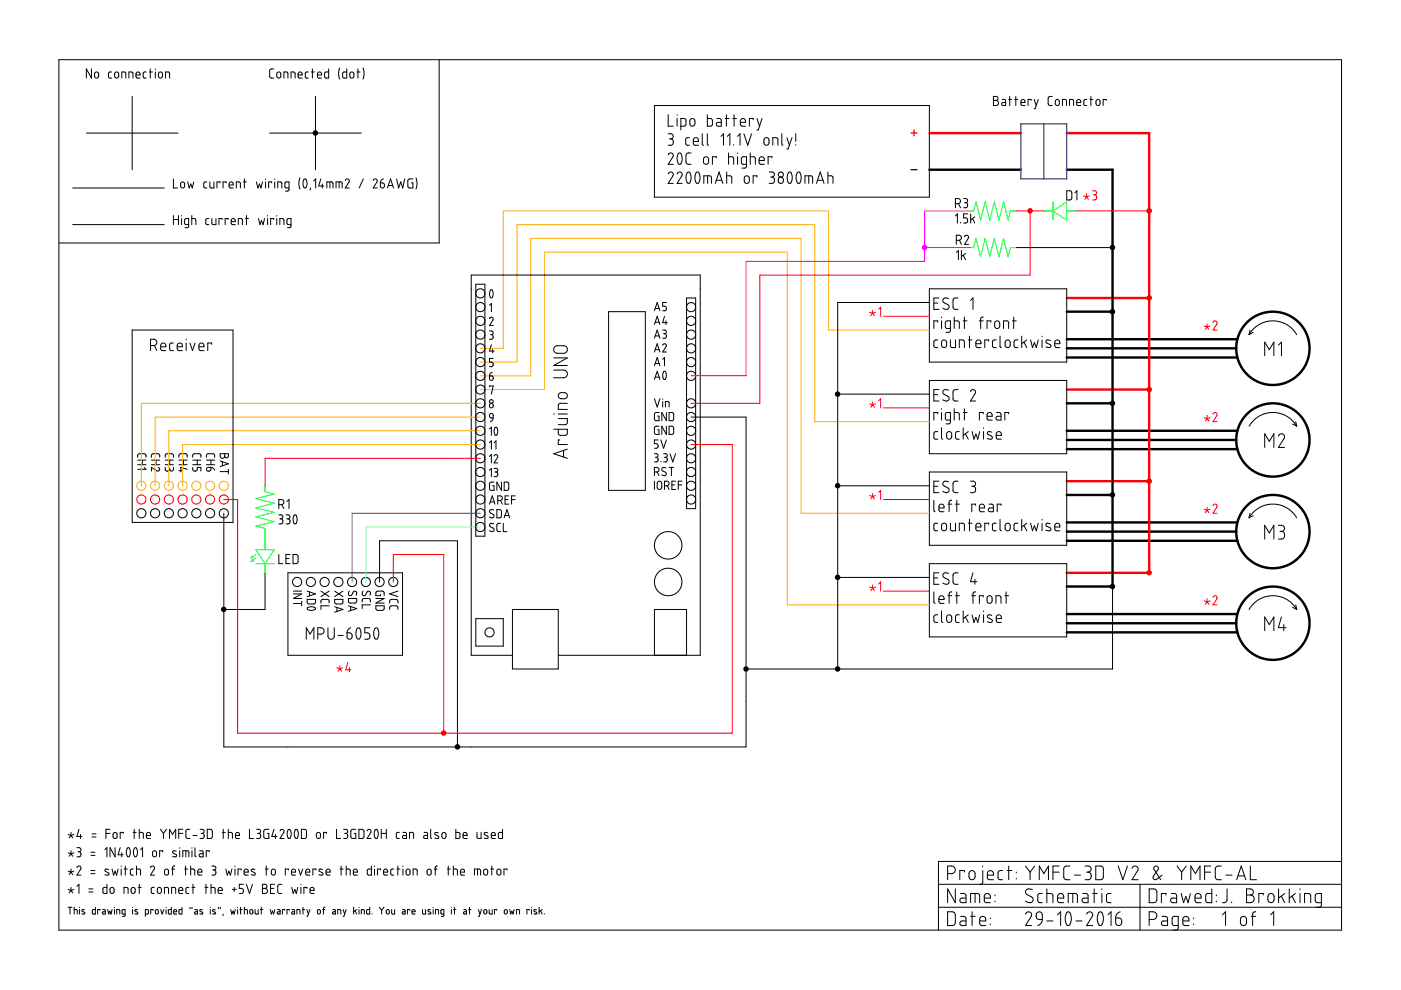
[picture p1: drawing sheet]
<svg xmlns="http://www.w3.org/2000/svg" width="297mm" height="210mm" viewBox="0 0 297 210" stroke-linecap="round" stroke-linejoin="round" font-family="sans-serif">
<circle cx="66.9" cy="28.2" r=".58" fill="#000"/>
<circle cx="94.1" cy="155.4" r=".58" fill="#f00"/>
<g fill="#000">
<circle cx="177.6" cy="83.6" r=".58"/>
<circle cx="177.6" cy="103" r=".58"/>
<circle cx="177.6" cy="122.4" r=".58"/>
<circle cx="97" cy="158.3" r=".58"/>
<circle cx="158.2" cy="141.8" r=".58"/>
<circle cx="177.6" cy="141.8" r=".58"/>
</g>
<circle cx="196" cy="52.5" r=".58" fill="#f0f"/>
<circle cx="218.4" cy="44.7" r=".58" fill="#f00"/>
<g fill="#000">
<circle cx="235.9" cy="52.5" r=".58"/>
<circle cx="47.4" cy="129.2" r=".58"/>
</g>
<circle cx="243.6" cy="44.7" r=".58" fill="#f00"/>
<g fill="#000">
<circle cx="235.9" cy="66.1" r=".58"/>
<circle cx="235.9" cy="85.5" r=".58"/>
<circle cx="235.9" cy="104.9" r=".58"/>
<circle cx="235.9" cy="124.4" r=".58"/>
</g>
<g fill="#f00">
<circle cx="243.6" cy="82.6" r=".58"/>
<circle cx="243.6" cy="63.2" r=".58"/>
<circle cx="243.6" cy="102" r=".58"/>
<circle cx="243.6" cy="121.4" r=".58"/>
</g>
<g fill="none" stroke="#000" stroke-width=".51">
<path d="M197 36h19.5M226.2 36h9.7v88.4h-9.7M226.2 66.1h9.7M226.2 71.9h36.1M226.2 73.9h35.9M226.2 75.8h36.1M226.2 85.5h9.7M226.2 91.3h36.1M226.2 93.3h35.9M226.2 95.2h36.1M226.2 104.9h9.7M226.2 110.8h36.1"/>
<path d="M226.2 112.7h35.9M226.2 114.7h36.1M226.2 130.2h36.1M226.2 132.1h35.9M226.2 134.1h36.1"/>
<circle cx="269.9" cy="73.9" r="7.8"/>
<circle cx="269.9" cy="93.3" r="7.8"/>
<circle cx="269.9" cy="112.7" r="7.8"/>
<circle cx="269.9" cy="132.1" r="7.8"/>
</g>
<path d="M197 28.2h19.5M226.2 28.2h17.4v93.3h-17.4M226.2 63.2h17.4M226.2 82.6h17.4M226.2 102h17.4" fill="none" stroke="#f00" stroke-width=".51"/>
<path d="M193.1 28.2h1.3M193.8 27.5v1.3" fill="none" stroke="#f00" stroke-width=".25"/>
<path d="M193.1 36h1.3" fill="none" stroke="#000" stroke-width=".25"/>
<g fill="none" stroke="#000" stroke-width=".21">
<path d="M12.5 12.7h271.9v184.5h-271.9zM19.4 14.6v2l-1.1-2v2M20.2 15.3h.4l.3 .3v.6l-.2 .3-.3 .1-.3-.3-.1-.7zM23.7 15.3h-.5l-.2 .2v.9l.2 .2h.5M24.4 15.4l.4-.1 .3 .2 .1 .7-.2 .3h-.5l-.2-.2zM25.8 16.6v-1.3h.8l.1 1.3M27.3 16.6v-1.3l.8 .1 .1 1.2M28.8 15.9h.9l-.2-.6h-.3l-.3 .1-.1 .8 .3 .4h.6M31 15.3h-.4l-.2 .2v1l.6 .1M31.6 15.3h.7M31.9 14.6v2M32.9 14.6v.1"/>
<path d="M32.9 15.3v1.3M33.7 15.4l.4-.1 .3 .3v.7l-.2 .2-.5-.1zM35.1 16.6v-1.3l.8 .1 .1 1.2M58 14.6h-.5l-.3 .4 .1 1.4 .7 .2M58.8 15.4l.4-.1 .3 .3v.6l-.3 .4-.3-.1-.2-.2zM60.2 16.6v-1.3h.8v1.3M61.7 16.6v-1.3l.8 .1 .1 1.2M63.2 15.9h.9l-.2-.6h-.3l-.3 .1-.1 .9 .3 .3h.6M65.4 15.3h-.4l-.3 .2 .1 1 .6 .1M66 15.3h.7M66.2 14.6v2M67.3 15.9h.9l-.2-.6h-.4l-.2 .2-.1 .8 .2 .3h.7"/>
<path d="M69.7 14.6v2l-.8-.1-.1-.3 .1-.8 .2-.1h.6M72 14.4l-.2 .9 .2 1.5M73.5 14.6v2l-.7-.1-.2-.3 .1-.8 .2-.1h.6M74.3 15.4l.4-.1 .3 .2v.7l-.2 .3-.3 .1-.2-.2zM75.7 15.3h.6M75.9 14.6v2M77 14.4l.2 1.1-.2 1.3M93.1 12.7v38.8h-80.6M15.4 39.9h19.4M18.3 28.2h19.4M28 20.4v15.6M36.8 37.9v2h.8"/>
<path d="M38.4 38.8l.3-.2 .4 .2v.7l-.2 .3h-.4l-.2-.2zM39.8 38.6l.3 1.3 .3-.9 .4 .9 .3-1.3M43.8 38.6h-.4l-.2 .2v.9l.6 .2M44.5 38.6v1l.2 .3h.7v-1.3M46.7 38.8v-.2h-.7v1.3M47.9 38.8v-.2h-.6v1.3M48.6 39.2h.8l-.1-.5-.3-.1-.3 .1-.1 .8 .2 .4h.6M50.1 39.9v-1.3h.6l.2 .1 .1 1.2M51.6 38.6h.7M51.8 37.9v2M54.4 38.6l.3 1.3 .3-.9 .3 .9 .3-1.3M56.3 37.9v.1"/>
<path d="M56.3 38.6v1.3M57.2 28.2h19.4M57.6 38.8v-.2h-.6v1.3M58.3 37.9v.1M58.3 38.6v1.3M58.9 39.9v-1.3l.8 .1 .1 1.2M61.3 39.9h-.7l-.1-.2-.1-.9 .2-.2h.7v1.6l-.2 .3h-.6M63.6 37.7l-.2 1 .2 1.4M64.5 38a.61 .61 0 0 1 .6 .8l-.1 .7a.37 .37 0 0 1-.5 .3 .37 .37 0 0 1-.2-.5l-.1-.6zM65.8 39.9l-.1 .4M66.5 38.4l.4-.5v2M66.9 20.4v15.6"/>
<path d="M68 37.9l-.4 1.5h1.1M68.3 39v.9M69.3 39.9v-1.3h1.2l.1 1.3M70 38.6v1.3M71.2 39.9v-1.3l1.3 .1v1.2M71.9 38.6v1.3M73.2 38.2l.3-.3 .5 .2v.4l-.8 1.4h.9M77 37.9l-.8 2M79.1 38.2l.4-.3 .4 .2 .1 .4-.9 1.4h.9M80.6 38.8h.5l.3 .2 .1 .6-.2 .2h-.4l-.2-.2zM81.3 37.9l-.4 .3-.3 .6M82.1 39.9l.7-2 .6 2"/>
<path d="M82.3 39.3h1M84.1 37.9l.4 2 .5-1.3 .4 1.3 .4-2M87.5 37.9h-.7l-.3 .2v1.4l.1 .3 .9 .1v-1.1h-.3M88.2 37.7l.2 1-.2 1.4M138.7 22.4h58.3v19.4h-58.3zM141.7 28.4h.7l.3 .3-.1 .5-.4 .2M141.7 32.8l.4-.4 .6 .3v.5l-1 1.6h1M141.7 36.9l.4-.4 .6 .2v.6l-1 1.6h1M141.7 24.3v2.5h1M141.9 29.4h.3M142.2 29.4l.5 .3v.7l-.3 .4h-.7M143.6 36.9l.4-.4 .5 .2 .1 .5-1 1.7h1"/>
<path d="M143.6 24.3v.1M143.6 25.1v1.7M143.9 32.5h.4l.3 .7v.7l-.2 .7a.47 .47 0 0 1-.6 .1 .47 .47 0 0 1-.2-.6v-.8zM144.4 26.8h.7l.3-.3v-1l-.1-.3-.9-.1v2.5M145.7 36.6a.61 .61 0 0 1 .7 .1 .61 .61 0 0 1 .1 .7v.8l-.3 .6a.65 .65 0 0 1-.6-.2 .65 .65 0 0 1-.1-.7v-.7zM146.2 29.2h-.6l-.2 .3 .1 1.2 .7 .1M146.4 25.3l.4-.2 .5 .4v.9l-.3 .3h-.4l-.3-.2v-1zM146.5 32.4h-.7l-.4 .5 .1 1.7 .4 .2h.6M147 30h1.1l-.1-.5-.2-.2-.4-.1-.3 .2-.1 1.1 .3 .3h.8M147.6 36.6a.63 .63 0 0 1 .8 .8v.7l-.3 .7a.61 .61 0 0 1-.6-.2 .61 .61 0 0 1-.1-.6v-.7zM148.9 28.4v2.2l.3 .2M149.2 38.9v-1.6h1.3l.3 .1v1.5"/>
<path d="M149.3 33.4l.5-.2 .4 .4v.9l-.4 .3-.4-.1-.2-.3v-.8zM150 24.3v2.5l.8-.1 .2-.3v-1.1l-.3-.2h-.7M150 28.4v2.2l.2 .2M150 37.3v1.6M151.7 38.9l.8-2.4 .8 2.4M151.8 33.5v-.3h-.8v1.6M151.9 38.2h1.1M152 25.1h.6l.3 .2v1.5l-.9-.2-.2-.3 .2-.3h.9M152.9 28.9l.5-.5v2.4M153.7 25.1h.9M154 24.3v2.5M154.1 37.3h.7l.3 .1 .1 1.5"/>
<path d="M154.1 36.5v2.4M154.2 28.9l.5-.5v2.4M154.5 33.2l1 .2 .1 1.4M154.5 32.4v2.4M155.4 25.1h.8M155.6 30.7v.1M155.6 24.3v2.5M156.4 28.9l.5-.5v2.4M156.4 32.4v.2M156.4 33.2v1.6M157 26h1.1v-.5l-.3-.3-.3-.1-.4 .2-.1 1.1 .3 .3 .8 .1M157.7 28.4l.8 2.4 .8-2.4"/>
<path d="M157.9 37.5l.5-.2 .4 .3 .1 .9-.4 .4-.4-.1-.3-.2zM158.3 34.8h-.8l-.3-.2v-1.1l.2-.2 .9-.1v2.1l-.3 .3h-.7M159.1 33.2h.7l.3 .2v1.4M159.1 32.4v2.4M159.7 25.4v-.3h-.8v1.7M160.5 37.5v-.2h-.8v1.6M160.5 25.1l.5 1.7M161 34h1l-.1-.6-.5-.2-.3 .2-.1 1.1 .2 .3h.8M161.6 25.1l-.8 2.5h-.3M162.1 29.4l.5-.2 .4 .3v.9l-.3 .4-.5-.1-.2-.3zM163.1 36.5h.7l.3 .2v.6l-.4 .2M163.4 37.5h.3"/>
<path d="M163.7 37.5l.4 .3 .1 .7-.4 .4h-.7M163.7 33.5v-.3h-.8v1.6M163.9 30.8v-1.6h.7l.3 .1v1.5M165.1 37.8l.3-.3 .6 .3 .1 .6-.2 .4-.5 .1-.3-.2zM165.8 28.4v2.2l.2 .2M166.8 29.2l.6 1.6M167.2 36.6a.63 .63 0 0 1 .8 .8l-.1 .7-.2 .7a.63 .63 0 0 1-.8-.8v-.7zM167.9 29.2l-.8 2.4h-.3M168.7 28.4v1.6M168.7 30.7v.1M169.1 36.6a.62 .62 0 0 1 .7 .8l-.1 1.3a.43 .43 0 0 1-.6 .1 .43 .43 0 0 1-.2-.5l-.1-.8zM170.7 38.9v-1.6h1.3l.2 .1 .1 1.5"/>
<path d="M171.5 37.3v1.6M173.1 38.9l.8-2.4 .8 2.4M173.3 38.2h1.2M175.5 37.3l1 .1 .1 1.5M175.5 36.5v2.4M210.6 20.4h.7l.3 .3-.1 .4-.3 .2 .4 .2 .1 .3-.3 .5-.8 .1zM210.6 21.3h.6M212.5 21.1h.5l.2 .2v1.1h-.5a.32 .32 0 0 1-.3-.3 .32 .32 0 0 1 .3-.4h.5M213.9 21.1h.6M214.1 20.4v2M215.2 21.1h.6M215.4 20.4v2"/>
<path d="M216.5 21.7h.8l-.1-.5-.3-.1-.3 .1-.1 .9 .2 .3h.6M218.6 21.3v-.2h-.6v1.3M219.3 21.1l.4 1.3M220.1 21.1l-.6 1.9h-.2M223.1 20.4h-.6l-.3 .4 .1 1.4 .3 .2h.5M223.9 21.2l.3-.1 .4 .3v.6l-.3 .4h-.3l-.2-.3zM225.3 22.4v-1.3h.5l.3 .2v1.1M226.8 22.4v-1.3l.8 .1v1.2M228.3 21.7h.8l-.1-.5-.3-.1-.4 .2v.8l.2 .3h.6M230.4 21.1h-.4l-.2 .2v.9l.6 .2M231.1 21.1h.6M231.3 20.4v2"/>
<path d="M232.5 21.2l.4-.1 .3 .3v.7l-.2 .3h-.4l-.2-.3zM234.5 21.3v-.2h-.6v1.3M15.4 47.6h19.4M36.8 45.7v1.9M36.8 46.5h1M37.8 45.7v1.9M38.5 45.7v.1M38.5 46.3v1.3M40 47.6h-.6l-.2-.1-.1-.9 .2-.2 .7-.1v1.7l-.2 .3h-.6M40.7 46.3l.7 .1 .1 1.2M40.7 45.7v1.9M44.3 46.3l-.5 .1-.2 .2 .1 .9 .6 .1"/>
<path d="M44.9 46.3v1l.2 .3h.7v-1.3M47.1 46.5v-.2h-.7v1.3M48.4 46.5v-.2h-.7v1.3M49 47h.9l-.1-.5-.4-.2-.3 .2-.1 .9 .3 .2h.6M50.5 47.6v-1.3l.8 .2 .1 1.1M52 46.3h.7M52.3 45.7v1.9M54.8 46.3l.3 1.3 .3-.8 .4 .8 .3-1.3M56.7 45.7v.1M56.7 46.3v1.3M58 46.5v-.2h-.6v1.3M58.7 45.7v.1"/>
<path d="M58.7 46.3v1.3M59.3 47.6v-1.3h.6l.3 .2v1.1M61.7 47.6h-.6l-.2-.1-.1-.9 .2-.2 .7-.1v1.7l-.2 .3h-.6M202.6 43.2h.6l.3-.2 .1-.3-.1-.5-.9-.1v1.9M202.6 45.8l.4-.5v2M202.8 50.9h.6l.3-.1 .1-.3-.1-.5-.9-.1v1.9M202.8 53.5l.4-.4v2M203.2 43.2l.4 .8M203.4 50.9l.4 .9M203.6 47.2v.1M203.8 53.1v2M204.2 54.1l.5 1"/>
<path d="M204.3 42.1h.6l.2 .3v.4l-.4 .2M204.5 50.2l.4-.3 .4 .2v.3l-.8 1.4h.9M204.5 43h.2M204.7 53.7l-.9 .7M204.7 43l.4 .2v.5l-.2 .3h-.6M205.1 45.3h-.8v.9h.6l.2 .3-.1 .7-.7 .1M205.8 45.3v2M206.2 46.4l.5 .9M206.7 46l-.9 .6M215.5 52.5h20.4M226.2 40.4h.7l.3 .3v1.3l-.3 .4h-.7zM227.9 40.9l.4-.5v2"/>
<path d="M28 70h21.4v40.8h-21.4zM31.9 73.3h.8l.3-.2 .3-.4-.1-.5-.5-.3h-.8v2.4M32.7 73.3l.6 1M34.1 73.5h1.1l-.2-.6-.5-.2-.3 .2-.1 .2v.9l.2 .3h.9M36.8 72.7h-.6l-.2 .3v1.1l.2 .2h.6M37.6 73.5h1.1l-.2-.6-.5-.2-.3 .2-.1 1 .2 .4h.9M39.5 71.9v.2M39.5 72.7v1.6M40.3 72.7l.5 1.6 .6-1.6M42.2 73.5h1l-.1-.6-.5-.2-.3 .2-.1 1.1 .2 .3h.8M44.9 73v-.3h-.9v1.6M100.9 60.3h1.9v53.4h-1.9z"/>
<path d="M103.8 67.5a.4 .4 0 0 1 .5-.2 .4 .4 0 0 1 .2 .5l-.7 1.2h.8M103.8 70.2h.4l.3 .2v.4l-.3 .2M103.8 79.7l.7 .1 .1 .5-.2 .3-.2 .1-.3-.2zM103.8 64.7l.4-.4v1.8M104 61.5a.52 .52 0 0 1 .6 .7l-.1 .6a.34 .34 0 0 1-.5 .4 .34 .34 0 0 1-.2-.5v-.7zM104 71h.2M104.2 71l.3 .2v.5l-.2 .2h-.5M104.2 73.1l-.4 1.3h1M104.4 78.9l-.5 .3-.1 .5M104.5 74.1v.7M104.6 76h-.8v.8h.5l.3 .3-.2 .6h-.6M117.4 78.5h2.3l.3 .2 .3 .4v.4l-.4 .5-2.5 .1"/>
<path d="M117.4 75.9h2.9l-2.9 1.6h2.9M117.6 73.5l.4-.2h1.7l.5 .5 .1 .6-.3 .4-.4 .1h-1.6l-.4-.3-.2-.4zM129 66.1h7.8v37.9h-7.8zM138.7 65.9l.6-1.8 .6 1.8M138.7 68.8l.6-1.7 .6 1.7M138.7 71.7l.6-1.7 .6 1.7M138.7 74.6l.6-1.7 .6 1.7M138.7 77.6l.6-1.8 .6 1.8M138.9 65.4h.9M138.9 68.3h.9M138.9 71.2h.9M138.9 74.1h.9"/>
<path d="M138.9 77.1h.9M138.9 80h.9M140.5 70h.6l.2 .3-.1 .2-.3 .3M140.5 73.2l.4-.3 .4 .4-.8 1.3h.8M140.5 76.2l.4-.4v1.8M140.7 78.8a.56 .56 0 0 1 .6 .8l-.1 .5a.33 .33 0 0 1-.4 .3 .33 .33 0 0 1-.3-.4v-.6zM140.7 70.8h.2M140.9 70.8l.4 .2-.1 .5-.1 .2h-.6M140.9 67.1l-.4 1.3h1M141.2 68v.8M141.3 64.1h-.8v.8h.5l.3 .4-.1 .5-.7 .1M145.6 63.2h1.9v44.6h-1.9z"/>
<path d="M197 61.2h29.2v15.6h-29.2zM197 64.1h-19.4v77.7M198 64.3h.8M198.8 72.1h-.5l-.3 .4 .1 1 .7 .2M198.8 68.3v-.3h-.8v1.7M199.1 63.2h-1.1v2.4h1.1M199.6 67.2v.2M199.6 68v1.7M199.8 72.2l.5-.1 .4 .4v.8l-.3 .4h-.4l-.4-.4v-.8zM201.1 63.3l-.9-.1-.3 .3v.3l.2 .4 1 .5 .1 .6-.4 .3-.9-.3M201.5 69.7l-.8-.1-.3-.2v-1l.3-.4h.8v2.1l-.3 .3-.6 .1M201.5 72.1v1.2l.4 .4h.7v-1.6"/>
<path d="M202.3 68h.8l.3 .3v1.4M202.3 67.2v2.5M203.1 63.2h-.6l-.4 .4v1.8l.4 .2h.6M203.4 73.7v-1.6h.7l.3 .1 .1 1.5M204.2 68h.8M204.5 67.2v2.5M205.3 72.1h.8M205.5 71.3v2.4M205.8 63.7l.5-.5v2.4M206.9 72.9h1.1l-.2-.7-.4-.1-.4 .2-.1 1.1 .3 .3h.8M207.6 68h.8M208.4 67.2l-.3 .1-.2 .2v2.2"/>
<path d="M209.6 72.3v-.2h-.8v1.6M210.1 68.3v-.3h-.8v1.7M211 68.2l.5-.2 .4 .4v.9l-.3 .3h-.4l-.3-.3zM211.2 72.1h-.5l-.3 .3 .1 1.1 .7 .2M212 71.3v2.2l.3 .2M212.8 69.7v-1.7h.7l.3 .3v1.4M213.2 72.3l.6-.2 .4 .4v.8l-.4 .4h-.4l-.3-.4zM214.7 68h.8M214.9 67.2v2.5M215.8 72.1h-.5l-.3 .4 .1 1 .7 .2M216.6 71.3v2.4M217.1 72.5l.6 1.2"/>
<path d="M217.7 72.1l-1.1 .8M218.5 72.1l.4 1.6 .4-1.1 .4 1.1 .4-1.6M220.9 71.3v.1M220.9 72.1v1.6M222.7 72.2l-.7-.1a.35 .35 0 0 0-.3 .3 .35 .35 0 0 0 .2 .3l.8 .4a.42 .42 0 0 1 0 .6 .42 .42 0 0 1-.6 0l-.4-.1M223.6 72.9h1.1v-.4l-.2-.3-.4-.1-.3 .2-.2 1 .3 .4h.8M264.8 71l.7-1 1.1-1 1.3-.6 1.6-.4 1.5 .1 1.5 .6 1.2 .8 1.2 1.5M265 70l-.2 1M265.7 70.5l-.9 .5M268.1 75.4v-2.9l1 1.6 1-1.6v2.9M271 73.2l.7-.7v2.9M29.2 97v-.6l.3-.2 1.3 .1 .1 .7"/>
<path d="M29.2 97.6h1.7M29.2 98.5h1.7M30.2 97.6v.9M30.5 99.1l.4 .4h-1.7M32.1 97v-.6l.3-.2h1.3l.1 .3 .1 .5M32.1 97.6h1.8M32.1 98.5h1.8M33.1 97.6v.9M33.6 99.1a.4 .4 0 0 1 .2 .5 .4 .4 0 0 1-.5 .2l-1.2-.7v.8M35 97v-.5l.3-.3h1.2l.3 .3v.5M35 99.1l.1 .6 .2 .2 .5-.1 .2-.3M35 97.6h1.8"/>
<path d="M35 98.5h1.8M36 97.6v.9M36 99.3v.2M36.8 99.1l-.1 .6-.1 .1h-.4l-.2-.3M37.9 97l.1-.6 .2-.2 1.3 .1 .2 .7M37.9 97.6h1.8M37.9 98.5h1.8M37.9 99.8h.8M38.9 97.6v.9M39.7 99.5l-1.4-.4v1M40.9 97v-.6l.2-.2h1.3l.2 .3v.5M40.9 99.1v.5l.3 .3 .6-.2v-.6h.8v.8"/>
<path d="M40.9 97.6h1.7M40.9 98.5h1.7M41.8 97.6v.9M43.8 97v-.5l.3-.3h1.1l.3 .3v.5M43.8 97.6h1.7M43.8 98.5h1.7M43.9 99.3l.8-.2v.5l-.3 .3h-.4l-.2-.3zM44.7 99.1l.5 .2 .3 .4M44.7 97.6v.9M46.7 96.2h1.7v.6l-.4 .3-.4-.4-.2 .4-.4 .1-.3-.3zM46.7 97.7l1.7 .6-1.7 .6M46.7 100h1.7"/>
<path d="M47.2 97.9v.9M47.6 96.2v.5M48.4 99.5v1M103.8 91l.4-.4v1.7M103.8 93.9l.4-.4v1.7M103.8 96.8l.4-.4v1.7M103.8 99.7l.4-.4v1.7M103.8 82v-.2h.8l-.4 1.8M103.9 87.8l.2-.1h.3l.2 .9-.7-.1zM104.6 88.6l-.2 .6-.4 .2M104.8 96.7l.3-.3 .4 .2v.4l-.7 1.1h.7M104.8 99.3l.7 .2v.3l-.3 .3"/>
<path d="M104.8 93.9l.4-.4v1.7M104.9 90.7a.55 .55 0 0 1 .6 .2 .55 .55 0 0 1 0 .5v.5a.35 .35 0 0 1-.5 .4 .35 .35 0 0 1-.2-.5zM117.4 91h2.9l-.1 1.2-.3 .1-1.3-.1-.2-.3v-.9M117.4 87.8h.1M118.4 88.8h1.9v.9l-.2 .3h-1.7M118.4 87.8h1.9M118.5 83.5l.4-.3 1 .1 .4 .4v.4l-.5 .4h-1.1l-.3-.5zM118.7 93.3h-.3v1h1.9M119.5 95.5v1.4M120.3 85.5h-1.5l-.4 .4v.9h1.9M120.3 95.2l-2.9 1 2.9 1M138.7 96.2h.6l.2 .2v.4l-.4 .2"/>
<path d="M138.7 80.5l.6-1.8 .6 1.8M138.7 84.5l.6 1.8 .6-1.8M138.9 97h.2M139.1 97l.4 .3v.4l-.3 .2h-.5M139.5 93.3h-.8v.8h.5l.3 .3-.1 .6h-.7M139.7 87.5h-.6l-.3 .2-.1 1.2 .3 .3h.7v-1h-.3M139.7 90.4h-.7l-.2 .2-.1 1.2 .3 .3h.7v-1h-.3M140.1 93.3l.6 1.7 .6-1.7M140.1 97.9h.1M140.5 84.5v.1M140.5 85.1v1.2M140.7 96.2h.5l.2 .2v.4l-.3 .2"/>
<path d="M140.9 97h.2M141.1 86.3v-1.2l.7 .1 .1 1.1M141.1 97l.3 .2 .1 .5-.3 .2h-.5M141.2 99.2l-.6-.1-.3 .5 .9 .6v.5l-.4 .2-.5-.2M141.3 87.5v1.7l-1-1.7v1.7M141.3 90.4v1.7l-1-1.7v1.7M141.9 87.5h.6l.3 .3v1.1l-.2 .3h-.7zM141.9 90.4h.6l.3 .3v1.1l-.3 .3h-.6zM141.9 99.1h.9M142 96.2l.6 1.7 .6-1.7M142.3 99.1v1.8M146.5 88.4h11.7v70h-110.7v-49.6"/>
<path d="M177.6 83.6h19.4M197 80.7h29.2v15.5h-29.2zM198 83.7h.8M198.8 91.5h-.5l-.3 .4 .1 1.1 .7 .1M198.8 87.7v-.2h-.8v1.6M199.1 82.6h-1.1v2.4h1.1M199.6 90.7v2.2l.3 .2M199.6 86.7v.1M199.6 87.5v1.6M200.9 91.7l.5-.2 .4 .4v.9l-.4 .3h-.4l-.3-.3v-.9zM201.1 82.7l-.9-.1-.2 .2-.1 .5 .3 .3 1 .6v.6l-.6 .2-.7-.2M201.5 89.1h-.8l-.2-.2-.1-1.1 .3-.3h.8v2.1l-.3 .3h-.6"/>
<path d="M202.3 87.5h.8l.2 .2 .1 1.4M202.3 86.7v2.4M203.1 82.6h-.7l-.3 .4v1.8l.4 .2h.6M203.4 91.5h-.5l-.3 .4 .1 1.1 .2 .1h.5M204.2 87.5h.8M204.2 90.7v2.4M204.5 86.7v2.4M204.7 92l.6 1.1M205.3 91.5l-1.1 .8M205.8 83l.4-.4 .6 .3v.4l-1 1.7h1M206.1 91.5l.4 1.6 .4-1.1 .4 1.1 .4-1.6M208.4 87.7v-.2h-.8v1.6"/>
<path d="M208.5 90.7v.1M208.5 91.5v1.6M209.3 88.3h1.1l-.2-.7-.5-.1-.3 .2-.1 1.1 .2 .2 .9 .1M210.3 91.6l-.6-.1a.33 .33 0 0 0-.4 .3 .33 .33 0 0 0 .2 .3l.8 .4a.45 .45 0 0 1-.1 .6 .45 .45 0 0 1-.6 0l-.3-.1M211.2 92.3h1.1l-.1-.6-.4-.2-.4 .2-.2 .2v.9l.3 .3h.8M211.3 87.5h.7l.2 .3v1.3l-.9-.1-.1-.2 .1-.4 .9-.1M213.8 87.7v-.2h-.8v1.6M264.8 90.4l.9-1.2 1.2-.9 1.3-.6 1.3-.2 1.6 .1 1.4 .5 1.5 1.1 .9 1.2M268.1 94.9v-2.9l1 1.6 1-1.6v2.9M271 92.4l.3-.3 .5-.1 .4 .1 .2 .5-1.4 2.3h1.4M274 89.9l.9 .5M274.7 89.4l.2 1"/>
<path d="M59.1 107l.9-.1 .2-.5-.1-.3-.3-.2h-.7v1.9M59.1 109.2h.6l.2 .2v.5l-.4 .1M59.1 117.6v1.9h.9M59.3 110h.2M59.5 110l.4 .3v.5l-.2 .3h-.6M59.8 107l.4 .8M60.6 109.2h.6l.2 .2v.5l-.4 .1M60.6 118.4h.7M60.8 106.3l.5-.4v1.9M60.8 110h.2M61 110l.4 .2 .1 .6-.3 .3h-.6M61.5 117.6h-.9v1.9h.9"/>
<path d="M62.1 117.6h.8l.3 .2v1.4l-.2 .3h-.9zM62.4 109.2a.67 .67 0 0 1 .6 .9l-.1 .6a.36 .36 0 0 1-.4 .4 .36 .36 0 0 1-.3-.5l-.1-.7zM103.8 106.9l.6-1.8 .5 1.8M103.9 106.4h.9M104.7 108.1h-.7l-.2 .3 .1 .4 .8 .4v.5l-.5 .1-.4-.2M104.7 111.1l-.6-.1-.3 .4 .1 .2 .8 .5v.4l-.5 .2-.4-.2M104.8 102.2h-.7l-.3 .2v1.2l.2 .3 .8 .1v-1h-.3M104.9 100.1h.3M105.2 100.1l.3 .3v.4l-.3 .2h-.4M105.3 108.1h.7l.3 .2v1.1l-.2 .3-.8 .1zM105.5 106.1l.8-.1 .2-.3-.1-.4-.3-.2h-.6v1.8M106.1 106.1l.4 .8"/>
<path d="M106.1 111h-.5l-.3 .3 .1 1.2 .2 .2h.5M106.3 102.2v1.8l-1-1.8v1.8M106.7 111v1.7h.8M106.9 102.2h.6l.4 .3v1.1l-.3 .3-.7 .1zM106.9 109.8l.6-1.7 .6 1.7M107.1 109.3h.8M107.1 105.9h.6M107.9 105.1h-.8v1.8h.8M108.5 105.9h.7M109.2 105.1h-.7v1.8M138.7 100.1l.9-.1 .1-.3-.1-.4-.9-.2v1.8M138.7 102v1.8"/>
<path d="M139.3 100.1l.4 .8M139.4 102.2l.5-.2 .4 .3v1l-.3 .4h-.4l-.2-.2zM140.9 103l.8-.1 .2-.3-.1-.4-.3-.2h-.6v1.8M141.5 103l.4 .8M142.5 102.8h.5M143.2 102h-.7v1.8h.7M143.8 102.8h.8M144.6 102h-.8v1.8M177.6 103h19.4M197 100.1h29.2v15.5h-29.2zM197 119.5h29.2v15.5h-29.2zM198 106.1v2.1l.3 .3"/>
<path d="M198 103.1h.8M198.8 110.9l-.6 .1-.2 .3 .1 1.1 .7 .1M199.1 107.7h1.1v-.4l-.3-.3-.4-.1-.3 .2-.1 1 .3 .4h.8M199.1 102h-1.1v2.5h1.1M199.8 111.1l.5-.2 .4 .4v.9l-.4 .3h-.3l-.4-.3v-.8zM201 106.9h.8M201.1 102.2l-.8-.2-.3 .3-.1 .4 .1 .3 1.1 .6 .1 .6-.6 .3-.7-.3M201.5 110.9v1.3l.3 .3h.8v-1.6M201.8 106.1l-.4 .1-.2 .2v2.1M202.6 106.9h.8M202.9 106.1v2.4M203.1 102h-.7l-.3 .4v1.8l.3 .2 .7 .1"/>
<path d="M203.4 112.5v-1.6h.8l.2 .2 .1 1.4M205.3 110.9h.8M205.5 110.1v2.4M205.8 102h.7l.3 .4-.1 .5-.4 .2M206 103.1h.3M206.3 103.1l.5 .3v.7l-.3 .3-.7 .1M206.8 107.1v-.2h-.8v1.6M206.9 111.7h1.1v-.4l-.3-.3-.4-.1-.3 .2-.1 1.1 .2 .3h.9M207.6 107.7h1.1l-.2-.7-.4-.1-.3 .2-.2 1 .4 .4h.7M209.6 111.2v-.3h-.8v1.6M209.7 106.9h.6l.2 .1 .1 1.5-1-.1-.1-.3 .2-.3 .9-.1M211.2 110.9l-.5 .1-.3 .3 .1 1.1 .2 .1h.5"/>
<path d="M212 110.1v2.2l.3 .2M212.2 107.1v-.2h-.8v1.6M213.3 111.1l.5-.2 .4 .4v.9l-.4 .3h-.3l-.4-.3v-.8zM215.8 110.9l-.6 .1-.2 .3 .1 1.1 .7 .1M216.6 110.1v2.4M217.1 111.4l.6 1.1M217.7 110.9l-1.1 .8M218.5 110.9l.4 1.6 .4-1 .4 1 .4-1.6M220.9 110.1v.2M220.9 110.9v1.6M222.7 111.1l-.7-.1a.33 .33 0 0 0-.3 .3 .33 .33 0 0 0 .2 .3l.8 .3a.44 .44 0 0 1-.1 .6 .44 .44 0 0 1-.6 0l-.3-.1M223.6 111.7h1.1v-.4l-.2-.3-.5-.1-.3 .2-.1 1.1 .3 .3h.8"/>
<path d="M264.8 109.8l.8-1 1.2-1 1.4-.7 1.2-.2 1.9 .1 1.5 .7 1.4 1 .7 1.1M265 108.8l-.2 1M265.7 109.3l-.9 .5M268.1 114.3v-2.9l1 1.6 1-1.6v2.9M271 111.4h.9l.4 .3v.7l-.6 .3M271.4 112.7h.3M271.7 112.7l.6 .3v1l-.4 .3h-.9M56.2 121.5v7.7h-8.7M61 121.5h24.3v17.4h-24.3zM62.2 128h1.8M62.2 125.3h1.8M62.2 125.9h1.8l-1.8 1h1.8"/>
<path d="M64 127.5v.9M64.9 135.5v-2.4l.8 1.4 .8-1.4v2.4M65.1 127.1h1.8l-.1 .7-.3 .3-1.1-.1-.2-.2zM65.1 125.3l1.8 .6-1.8 .6M65.2 128.9l.7-.3 .6 .1a.34 .34 0 0 1 .4 .5 .34 .34 0 0 1-.5 .2l-1.1-.1-.1-.2zM65.6 125.5v.8M67.4 134.5h.8l.4-.3 .1-.6-.3-.4-1-.1v2.4M68.1 127.9v-.5l.2-.3h1.3l.2 .3v.5M68.1 125.3l1.7 1.2M69.5 133.1v1.9l.2 .3 .4 .2 .4-.1 .3-.3 .1-2M69.8 128.4h-1.7v.8M69.8 125.3l-1.7 1.2"/>
<path d="M71 127.1h1.7v.7l-.3 .3-1.2-.1-.2-.2zM71 125.3l1.7 1.2M71 128.6l1.7 .6-1.7 .6M71.4 128.8v.8M71.7 134.7h1.1M72.7 125.3l-1.7 1.2M73.6 134.2h.6l.3 .2 .2 .6-.2 .4-.5 .1-.3-.1-.1-.3zM73.9 126.9h1.7v.8l-.3 .2-1.2-.1-.2-.2zM73.9 128.4l1.7 .6-1.7 .6M74.1 125.3l-.2 .5 .1 .4h.5l.4-.7 .3-.2 .4 .3-.1 .6M74.4 128.6v.9M74.4 133.1l-.6 .4-.2 .7"/>
<path d="M75.8 133.2h.4l.3 .6v.9l-.2 .6a.43 .43 0 0 1-.6 .2 .43 .43 0 0 1-.2-.6v-.9zM76.8 127.7v-.5l.3-.3h1.2l.2 .2v.6M77 125.3l-.2 .5 .1 .4h.5l.5-.7 .2-.2 .4 .3-.1 .6M78.4 133.1h-1.1v1.1h.8l.3 .4-.1 .8-1 .1M78.5 128.2h-1.7v.8M79.5 133.2a.57 .57 0 0 1 .6 .1 .57 .57 0 0 1 .2 .7v.6l-.2 .7a.45 .45 0 0 1-.6 .1 .45 .45 0 0 1-.2-.5l-.1-.9zM79.7 128.4h1.7v.8l-.2 .2h-1.3l-.2-.2zM79.7 126.9h1.7l-1.7 1h1.7M80.5 123.4v-8.7h16.5v43.7M80.7 126v.3h-1v-.8l.4-.2 1.1 .1 .2 .2v.7M82.6 127.9v-.6l.3-.2h1.3l.1 .2 .1 .6M82.6 129.2v-.5l.4-.3 1.2 .1 .1 .2 .1 .5"/>
<path d="M84.4 125.3l-1.8 .6 1.8 .6M100.9 131.2h5.8v5.8h-5.8zM108.6 138.9h-8.7v-80.6h48.6v80.6h-30.1M108.6 129.2h9.8v12.6h-9.8zM138.7 138.9v-9.7h6.9v9.7M177.6 122.4h19.4M198 125.5v2.2l.3 .2M198 122.5h.8M198.8 130.3l-.6 .1-.2 .4 .1 1 .7 .2M199.1 127.1h1.1v-.4l-.3-.3-.4-.1-.3 .3-.1 1 .3 .3h.8M199.1 121.5h-1.1v2.4h1.1M199.6 129.5v2.2l.3 .3"/>
<path d="M200.8 130.5l.6-.1 .4 .3v.8l-.4 .5h-.3l-.4-.4zM201 126.3h.8M201.1 121.6l-.8-.1-.3 .2-.1 .4 .2 .3 1 .6 .1 .6-.5 .3-.8-.3M201.8 125.5l-.4 .1-.2 .3v2M202.6 126.3h.8M202.9 125.5v2.4M203.1 121.5h-.7l-.3 .4v1.7l.3 .2 .7 .1M203.4 130.3l-.5 .1-.3 .3 .1 1.1 .7 .2M204.2 129.5v2.5M204.7 130.8l.6 1.2M205.3 130.3l-1.1 .9M206 126.3h.8"/>
<path d="M206.1 130.3l.4 1.7 .4-1.1 .4 1.1 .4-1.7M206.3 121.5l-.5 1.8h1.3M206.7 122.8v1.1M206.8 125.5l-.3 .1-.2 .3v2M208.4 126.6v-.3h-.8v1.6M208.5 129.5v.2M208.5 130.3v1.7M209.3 126.6l.5-.3 .5 .3 .1 .8-.2 .4-.4 .1-.5-.2zM210.3 130.5l-.7-.1a.33 .33 0 0 0-.3 .2 .33 .33 0 0 0 .2 .4l.7 .3a.42 .42 0 0 1 .1 .6 .42 .42 0 0 1-.6 0l-.4-.1M211.2 127.9v-1.6h.7l.3 .2v1.4M211.2 131.2h1.1v-.5l-.3-.3-.2-.1-.5 .2-.1 1.2 .3 .3h.8M213 126.3h.8"/>
<path d="M213.3 125.5v2.4M235.9 124.4v17.4h-77.7M264.8 129.2l.8-1 1-.9 1.5-.7 1.6-.3 1.4 .1 1.6 .6 1.1 .8 1.1 1.4M268.1 133.7v-2.9l1 1.6 1-1.6v2.9M271.7 130.8l-.7 2.3h1.7M272.2 132.4v1.3M274 128.8l.9 .4M274.7 128.2l.2 1M14.4 176.9l.6 .2M15 176.5v.6M15 177.1l-.3 .6M15 177.1l.4 .6"/>
<path d="M15.7 176.9l-.7 .2M16.3 179.7h.5l.3 .2v.5l-.4 .2M16.7 175.8l-.4 1.6h1.1M17.1 176.9v.9M19.5 177.5h.9M19.5 176.8h.9M22.5 176.7h.8M23.3 175.8h-.8v2M24.1 176.6l.4-.1 .3 .3v.6l-.2 .4h-.4l-.2-.3zM24.4 179.7v2l-1.1-2v2M25.5 179.7l-.5 1.5h1.1M26.1 176.7v-.2h-.6v1.3"/>
<path d="M27 179.8a.59 .59 0 0 1 .6 .8l-.1 .8a.37 .37 0 0 1-.5 .2 .37 .37 0 0 1-.2-.5v-.6zM28.2 176.5h.7M28.4 175.8v2M28.5 179.8a.59 .59 0 0 1 .6 .8l-.1 .8a.34 .34 0 0 1-.4 .2 .34 .34 0 0 1-.2-.4l-.1-.8zM29.5 176.5l.8 .1 .1 1.2M29.5 175.8v2M31 177.1h.9v-.3l-.2-.3-.6 .1-.1 .9 .3 .3h.6M34 175.8l.6 .9M34.6 176.7v1.1M35.3 175.8l-.7 .9M35.9 177.8v-2l.7 1.1 .7-1.1v2M37.9 176.7h.9"/>
<path d="M38.1 179.7v.1M38.8 175.8h-.9v2M40.3 175.8l-.6 .1-.3 .2v1.4l.3 .3h.6M40.7 179.7v.1M40.9 177.1h.9M41.3 179.7v1.8l.3 .2M42.4 175.8l.6 .1 .2 .2v.4l-.3 .2M42.7 176.7h.2M42.9 176.7l.4 .3v.5l-.3 .3h-.6M43.9 175.8l.8 .1 .3 .2v1.3l-.3 .4h-.8zM47.1 176.5h.7M47.3 175.8v2"/>
<path d="M48.4 176.5l.8 .1 .1 1.2M48.4 175.8v2M49.9 177.1h.9v-.3l-.2-.3-.6 .1-.1 .9 .3 .3h.6M52.9 175.8v2h.9M54.4 175.8l.6 .1 .2 .2v.4l-.4 .2M54.6 176.7h.2M54.8 176.7l.4 .3v.5l-.3 .3h-.5M57 175.8l-.8 .1-.3 .2v1.3l.3 .4h.8v-1.1h-.3M58.1 175.8l-.5 1.6h1.1M58.4 176.9v.9M59.4 176.2l.4-.4 .4 .2v.4l-.8 1.4h.8M61.1 175.9a.65 .65 0 0 1 .6 .9l-.1 .6a.36 .36 0 0 1-.4 .4 .36 .36 0 0 1-.3-.5v-.6z"/>
<path d="M62.6 175.9a.61 .61 0 0 1 .6 .8l-.1 .7a.37 .37 0 0 1-.4 .3 .37 .37 0 0 1-.3-.5v-.6zM63.9 175.8l.8 .1 .2 .2 .1 1.3-.3 .4h-.8zM67.2 176.6l.4-.1 .3 .3v.6l-.2 .4h-.3l-.3-.3zM69.2 176.7v-.2h-.6v1.3M71.4 175.8v2h.8M72.9 175.8l.5 .1 .3 .2v.4l-.4 .2M73.1 176.7h.2M73.3 176.7l.4 .2v.5l-.3 .4h-.5M75.4 175.8l-.7 .1-.3 .2v1.4l.2 .3h.8v-1.1h-.3M76.1 175.8l.8 .1 .3 .2v1.3l-.3 .4h-.8zM77.8 176.2l.3-.3 .5 .1 .1 .4-.9 1.4h.9M79.6 175.9a.6 .6 0 0 1 .6 .8l-.1 .7a.36 .36 0 0 1-.5 .4 .36 .36 0 0 1-.2-.5l-.1-.7z"/>
<path d="M80.8 176.7h1.1M80.8 175.8v2M81.9 175.8v2M84.7 176.5h-.5l-.2 .2 .1 .9 .6 .2M85.4 176.5h.6l.2 .3v1h-.6a.32 .32 0 0 1-.3-.3 .32 .32 0 0 1 .3-.4h.6M86.8 177.8v-1.3l.8 .1 .1 1.2M89.9 176.5h.6l.2 .2v1.1h-.6a.32 .32 0 0 1-.3-.3 .32 .32 0 0 1 .3-.4h.6M91.3 175.8v1.8l.2 .2M92.9 176.6l-.3-.1a.29 .29 0 0 0-.4 .1 .29 .29 0 0 0 .1 .4l.6 .3a.35 .35 0 0 1 0 .5 .35 .35 0 0 1-.5-.1h-.2M93.8 176.6l.4-.1 .3 .2 .1 .7-.3 .4h-.3l-.3-.3zM96.6 175.8v2h.7l.2-.3v-.8l-.2-.2h-.7M98.2 177.1h.8l-.2-.6-.5 .1-.1 .9 .2 .3h.6"/>
<path d="M101.1 176.5v1l.3 .3h.6v-1.3M103.4 176.6l-.3-.1a.29 .29 0 0 0-.4 .1 .29 .29 0 0 0 .1 .4l.6 .3a.35 .35 0 0 1 0 .5 .35 .35 0 0 1-.6-.1h-.2M104.2 177.1h.8v-.3l-.2-.3-.6 .1v.9l.2 .3h.6M106.5 175.8v2h-.6l-.2-.3v-.8l.2-.2h.6M14.4 192.4h.8M14.4 180.8l.6 .2M14.4 184.7l.6 .2M14.4 188.6l.6 .2M14.8 192.4v1.4M15 180.4v.6M15 184.3v.6M15 188.2v.6"/>
<path d="M15 181l-.3 .5M15 181l.4 .5M15 184.9l-.3 .5M15 184.9l.4 .5M15 188.8l-.3 .5M15 188.8l.4 .5M15.7 180.8l-.7 .2M15.7 184.7l-.7 .2M15.7 188.6l-.7 .2M15.7 192.8l.6 .2 .1 .8M15.7 192.4v1.4M16.3 183.9l.3-.3 .5 .2v.5l-.8 1.2h.9"/>
<path d="M16.3 187.9l.4-.4v1.9M16.5 180.6h.2M16.7 180.6l.4 .2v.6l-.2 .3h-.6M16.8 192.4h.1M16.8 192.8v1M17.9 192.9h-.1a.25 .25 0 0 0-.4-.1 .25 .25 0 0 0 .1 .4l.4 .2a.32 .32 0 0 1-.1 .4 .32 .32 0 0 1-.5-.1M18.8 188.5h.9M18.8 189.1h.9M19.3 185.2h.8M19.3 184.6h.8M19.3 181.4h.8M19.3 180.7h.8"/>
<path d="M20.2 192.4v1.4h-.5l-.1-.8 .6-.2M21.2 193v-.2h-.5v1M21.8 192.8h.4l.1 .3v.7h-.4a.24 .24 0 0 1-.2-.2 .24 .24 0 0 1 .2-.3h.4M22.2 180.1l.5-.4v2M22.7 187.5v1.9h-.8v-1.1l.2-.1h.6M22.8 192.8l.3 1 .2-.6 .2 .6 .3-1M23 184.4l-.3-.1a.28 .28 0 0 0-.4 .1 .28 .28 0 0 0 .1 .4l.5 .2a.35 .35 0 0 1 0 .6 .35 .35 0 0 1-.5-.1l-.2-.1M23.5 188.2h.4l.3 .2v.7l-.2 .3h-.3l-.4-.2v-.7zM23.7 184.3l.4 1.2 .3-.8 .3 .8 .3-1.2M24.3 192.4h.1M24.3 192.8v1M24.7 193.8v-1l.6 .1 .1 .9"/>
<path d="M25.7 183.6v.1M25.7 184.3v1.2M25.8 180.8v.9M26.3 189.4v-1.2h.6l.2 .1 .1 1.1M26.4 184.3h.6M26.5 193.8l-.6-.1v-.7l.1-.2h.5v1.3l-.5 .2M26.6 183.6v1.9M28 188.2h.4l.2 .2 .1 .7-.4 .3-.5-.3v-.7zM28.1 192.4h.1M28.1 192.8v1M28.3 184.3h-.5l-.2 .2 .1 .9 .6 .1M28.9 184.3l.8 .1 .1 1.1"/>
<path d="M28.9 183.6v1.9M29.2 192.9h-.1a.26 .26 0 0 0-.4-.1 .26 .26 0 0 0 0 .4l.4 .2a.31 .31 0 0 1-.1 .4 .31 .31 0 0 1-.4-.1M29.3 188.2h.7M29.5 187.5v1.9M29.8 180.1l.4-.4v2M30.8 193.8l.6-.1v-.8l-.6-.1v1.5M31.9 183.9l.3-.3 .5 .2v.4l-.8 1.3h.9M32.4 180.5l.5-.1 .3 .3v.7l-.3 .3-.3-.1-.3-.2zM32.4 193v-.2h-.4v1M32.7 188.2h-.4l-.2 .2v.8l.2 .2h.4M33 193v-.1a.32 .32 0 0 1 .4 0 .32 .32 0 0 1 .2 .3v.3a.32 .32 0 0 1-.4 .3 .32 .32 0 0 1-.3-.3zM33.4 188.4l.5-.2 .3 .2v.7l-.2 .3h-.3l-.3-.1z"/>
<path d="M34.1 192.8l.3 1 .3-1M34.5 180.6v-.2h-.7v1.3M34.9 189.4v-1.2h.7l.1 1.2M35 184.4l.3-.1 .4 .2v.7l-.2 .3h-.4l-.2-.2zM35.2 192.4h.1M35.2 192.8v1M36.3 192.4v1.4h-.5l-.1-.8 .6-.2M36.4 189.4v-1.2h.6l.2 .1 .1 1.1M36.4 184.3h.6M36.8 193.3h.7l-.1-.2a.32 .32 0 0 0-.3-.3 .32 .32 0 0 0-.3 .4l.1 .6h.6M37 183.6h-.2l-.2 .3v1.6M37.4 180.5l-.3-.1a.29 .29 0 0 0-.5 .1 .29 .29 0 0 0 .1 .4l.6 .3a.35 .35 0 0 1 0 .5 .35 .35 0 0 1-.5-.1h-.2"/>
<path d="M37.9 188.8h.9l-.2-.6h-.4l-.2 .1-.1 .9 .3 .2h.6M38.1 180.4v1.3M38.6 192.4v1.4h-.5l-.1-.8 .6-.2M38.8 181.7v-1.3l1.2 .1v1.2M39.1 184.3h.7M39.3 183.6v1.9M39.4 180.4v1.3M40 188.2h-.4l-.2 .2v.8l.2 .2h.4M40.3 192.4v.3M40.4 184.3l.8 .1 .1 1.1M40.4 183.6v1.9M40.7 180.4v1.3"/>
<path d="M40.7 188.2h.6M40.7 192.4v.3M40.9 187.5v1.9M41.3 192.8h.4l.2 .2v.8h-.4a.24 .24 0 0 1-.3-.2 .24 .24 0 0 1 .3-.3h.4M41.9 184.9h.9l-.1-.5-.4-.1-.2 .1-.2 .8 .3 .3h.6M42.3 180.4h.5l.3 .3v1h-.7a.33 .33 0 0 1-.2-.4 .33 .33 0 0 1 .3-.3h.6M42.9 192.9h-.1a.26 .26 0 0 0-.3-.1 .26 .26 0 0 0 0 .4l.4 .2a.31 .31 0 0 1-.1 .4 .31 .31 0 0 1-.4-.1M43.5 188.2h.6M43.7 187.5v1.9M44.4 180.6v-.2h-.7v1.3M44.6 192.4h.1M44.6 192.8v1"/>
<path d="M44.7 188.2h.7l.2 .1v1.1M44.7 187.5v1.9M44.9 183.6h.6l.3 .3-.1 .4-.4 .2M45.1 184.5h.2M45.3 184.5l.4 .2 .1 .6-.3 .2h-.6M45.6 192.9a.25 .25 0 0 0-.4-.1 .25 .25 0 0 0 0 .4l.4 .2a.31 .31 0 0 1-.1 .4 .31 .31 0 0 1-.4-.1M46.2 188.8h.9l-.1-.6h-.4l-.2 .1-.2 .9 .3 .2h.6M46.4 192.4l-.1 .3M46.8 192.4l-.1 .3M47.3 193.8l-.1 .3M47.9 184.3l.3 1.2 .3-.8 .4 .8 .3-1.2M48.9 192.8l.2 1 .3-.6 .2 .6 .3-1"/>
<path d="M49.2 188.6h.9M49.7 188.2v.8M49.8 183.6v.1M49.8 184.3v1.2M50.4 192.4h.1M50.4 192.8v1M50.9 192.8h.4M51 192.4v1.4M51.1 184.5v-.2h-.6v1.2M51.6 187.5h-.9v.9h.6l.3 .3-.1 .6-.8 .1M51.8 184.9h.8l-.1-.5-.3-.1-.3 .1-.1 .9 .2 .2h.6M51.8 192.8l.6 .1 .1 .9"/>
<path d="M51.8 192.4v1.4M52.2 187.5l.7 1.9 .6-1.9M53 193v-.1a.34 .34 0 0 1 .4 0 .34 .34 0 0 1 .2 .3v.3a.32 .32 0 0 1-.3 .3 .32 .32 0 0 1-.3-.3zM54 184.4l-.3-.1a.28 .28 0 0 0-.4 .1 .28 .28 0 0 0 .1 .4l.6 .2a.35 .35 0 0 1 0 .5 .35 .35 0 0 1-.5 0l-.2-.1M54.1 192.8v.8l.2 .2h.4v-1M55.2 192.8h.5M55.4 192.4v1.4M55.6 187.5h.7l.3 .3-.1 .4-.3 .2 .3 .1 .2 .3-.1 .4-.3 .2h-.7zM55.6 188.4h.6M56.2 184.3h.7M56.5 183.6v1.9M57.3 192.8l.2 1 .3-.6 .2 .6 .3-1"/>
<path d="M57.4 188.4h.6M57.7 184.4l.3-.1 .4 .2v.7l-.3 .3h-.3l-.2-.2zM58.2 187.5h-.8v1.9h.8M58.8 192.8h.4l.2 .2v.8h-.4a.24 .24 0 0 1-.3-.2 .24 .24 0 0 1 .3-.3h.4M59.8 187.5h-.6l-.3 .4v1.4l.3 .1h.6M60.4 193v-.2h-.5v1M61.2 184.5v-.2h-.7v1.2M61.3 193v-.2h-.4v1M61.8 184.9h.9l-.2-.5-.3-.1-.3 .1-.1 .9 .2 .2h.7M61.8 188.2l.4 1.2 .3-.8 .3 .8 .3-1.2M61.9 192.8h.4l.2 .2v.8h-.4a.24 .24 0 0 1-.3-.2 .24 .24 0 0 1 .3-.3h.4M62.9 193.8v-1l.6 .1 .1 .9"/>
<path d="M63.3 184.3l.4 1.2 .5-1.2M63.8 187.5v.1M63.8 188.2v1.2M64.1 192.8h.5M64.2 192.4v1.4M64.8 184.9h.9l-.2-.5-.3-.1-.3 .1-.1 .9 .3 .2h.6M65.1 192.8l.3 1M65.1 188.4v-.2h-.7v1.2M65.7 192.8l-.5 1.5h-.1M65.7 188.8h.9l-.2-.6h-.3l-.3 .1-.1 .9 .2 .2h.7M67 184.5v-.2h-.7v1.2M67.4 193v-.1a.32 .32 0 0 1 .3 0 .32 .32 0 0 1 .2 .3v.3a.32 .32 0 0 1-.3 .3 .32 .32 0 0 1-.3-.3z"/>
<path d="M68.4 184.4l-.3-.1a.28 .28 0 0 0-.4 .1 .28 .28 0 0 0 .1 .4l.5 .2a.35 .35 0 0 1 0 .5 .35 .35 0 0 1-.5 0l-.2-.1M68.4 192.8h.5M68.9 192.4l-.3 .2v1.2M69.1 184.9h.9l-.2-.5-.3-.1-.2 .1-.2 .9 .3 .2h.6M70.6 192.8l.5 .2v.8h-.4a.24 .24 0 0 1-.2-.2 .24 .24 0 0 1 .2-.3h.4M71.6 193.8v-1l.6 .1 .1 .9M72.1 184.3h.6M72.3 183.6v1.9M72.7 192.8l.4 1M73.4 192.8l-.5 1.5h-.2M73.4 184.3l.8 .1 .1 1.1M73.4 183.6v1.9"/>
<path d="M74.9 184.9h.9l-.2-.5-.3-.1-.3 .1-.1 .9 .2 .2h.7M75 192.4v1.4M75.2 193.1l.4 .7M75.6 192.8l-.6 .5M76.1 192.4h.1M76.1 192.8v1M76.6 193.8v-1l.6 .2v.8M78.4 192.4v1.4h-.6v-.8l.6-.2M78.7 183.6v1.9h-.7l-.1-.2v-.9l.8-.1M78.9 193.7v.1M79.4 183.6v.1M79.4 184.3v1.2"/>
<path d="M80.4 192.4l.5 .6M80.7 184.5v-.2h-.7v1.2M80.9 193v.8M81.3 184.9h.9l-.2-.5-.3-.1-.3 .1-.1 .9 .3 .2h.6M81.4 192.4l-.5 .6M82 193v-.1a.33 .33 0 0 1 .3 0 .33 .33 0 0 1 .2 .3v.3a.32 .32 0 0 1-.3 .3 .32 .32 0 0 1-.3-.3zM83 192.8v.9l.2 .1h.5v-1M83.5 184.3h-.5l-.2 .2 .1 .9 .6 .1M84.1 184.3h.7M84.3 183.6v1.9M85.3 192.8l.6 .2v.8h-.4a.24 .24 0 0 1-.2-.2 .24 .24 0 0 1 .2-.3h.4M85.4 183.6v.1"/>
<path d="M85.4 184.3v1.2M86.1 184.4l.4-.1 .4 .1v.9l-.2 .2h-.4l-.2-.2zM86.9 193v-.2h-.5v1M87.4 193.3h.6v-.2a.32 .32 0 0 0-.4-.3 .32 .32 0 0 0-.2 .4v.6h.6M87.6 185.5v-1.2l.8 .1 .1 1.1M89.6 192.8v.8l.1 .2h.5v-1M90.7 184.4l.3-.1 .4 .2v.8l-.3 .2h-.3l-.2-.2zM91.3 192.9h-.1a.26 .26 0 0 0-.4-.1 .26 .26 0 0 0 0 .4l.4 .2a.31 .31 0 0 1-.1 .4 .31 .31 0 0 1-.4-.1M91.8 192.4h.1M91.8 192.8v1M92.1 184.3h.6M92.3 193.8v-1l.6 .1 .1 .9"/>
<path d="M92.7 183.6l-.4 .3v1.6M94.1 193.8l-.6-.1v-.7l.1-.2h.5v1.3l-.5 .2M94.8 184.3h.7M95 183.6v1.9M95.7 192.4h.1M95.7 192.8v1M96.1 184.3l.8 .1 .1 1.1M96.1 183.6v1.9M96.2 192.8h.5M96.4 192.4v1.4M97.6 184.9h.9l-.2-.5-.3-.1-.3 .1-.1 .9 .3 .2h.6M98.3 192.8h.4l.2 .2v.8h-.4a.24 .24 0 0 1-.3-.2 .24 .24 0 0 1 .3-.3h.4"/>
<path d="M99.4 192.8h.5M99.5 192.4v1.4M100.6 185.5v-1.2h1.2l.1 1.2M101.2 184.3v1.2M101.4 192.8l.4 1M102.1 192.8l-.5 1.5h-.2M102.6 193l.1-.1a.33 .33 0 0 1 .3 0 .33 .33 0 0 1 .2 .3v.3a.32 .32 0 0 1-.3 .3 .32 .32 0 0 1-.3-.3zM102.7 184.4l.3-.1 .4 .2v.7l-.3 .3h-.3l-.2-.2zM103.7 192.8v.9l.2 .1h.5v-1M104.1 184.3h.6M104.3 183.6v1.9M105.3 193v-.2h-.5v1"/>
<path d="M105.4 184.4l.4-.1 .4 .3v.7l-.3 .2h-.3l-.2-.2zM107 193v-.1a.32 .32 0 0 1 .4 0 .32 .32 0 0 1 .1 .3v.3a.32 .32 0 0 1-.3 .3 .32 .32 0 0 1-.3-.3zM107.5 184.5v-.2h-.7v1.2M108 192.8l.3 1 .2-.6 .3 .6 .2-1M109.5 193.8v-1l.6 .2 .1 .8M112.2 193v-.2h-.5v1M112.7 192.4h.1M112.7 192.8v1M113.7 192.9a.26 .26 0 0 0-.4-.1 .26 .26 0 0 0 0 .4l.4 .2a.31 .31 0 0 1-.1 .4 .31 .31 0 0 1-.4-.1M114.3 192.4v1.4M114.6 193.1l.4 .7M115 192.8l-.7 .5"/>
<path d="M115.4 193.7v.1M199 192.4h85.4M199 187.5h85.4M200.9 193.3l1.2 .1 .4 .4v1.8l-.4 .6h-1.2zM200.9 185.2h.9l.4-.1 .3-.7-.2-.5-.4-.3h-1v2.9M202.5 188.5v2.9l-1.6-2.9v2.9M203.7 194.3h.7l.4 .4v1.5h-1.1l-.2-.5 .2-.4h1.1M203.7 189.4h.7l.3 .3 .1 1.7h-.9l-.3-.2-.1-.3 .1-.4 1.2-.1M204.5 184.9v-.3h-1v1.9M205.6 184.8l.6-.2 .5 .4v1.1l-.4 .4-.5-.1-.3-.3-.1-1zM205.8 191.4v-2h1.5l.3 .2 .1 1.8M205.8 194.3h.9"/>
<path d="M206.1 193.3v2.9M206.7 189.4v2M207.7 195.3h1.3l-.2-.8-.4-.2-.5 .2-.2 .4v.9l.3 .4h1M208.4 184.6v2.5l-.2 .3-.3 .1M208.4 183.6v.2M208.7 190.4h1.3v-.5l-.3-.4-.5-.1-.4 .3-.1 1.2 .3 .4 1 .1M209.3 185.5h1.3l-.2-.8-.4-.1-.5 .2-.2 1.3 .4 .4h.9M210 194.6v.2M210 195.9v.2M210.9 189.8v.1M210.9 191.1v.1M212.6 184.6h-.6l-.4 .4 .1 1.3 .2 .2h.7"/>
<path d="M213.6 184.6h.9M213.9 183.6v2.9M215.5 184.9v.2M215.5 186.2v.2M217.4 193.8l.2-.3 .5-.2 .6 .4v.5l-1.3 2h1.3M217.4 183.6l1 1.3M218.4 184.9v1.6M218.9 188.6l-1.1-.1-.3 .3-.1 .4 .3 .4 1.2 .8 .1 .7-.6 .3-1-.3M219.4 183.6l-1 1.3M219.9 193.5l.4-.2 .6 .3 .1 1.3h-.9l-.3-.3-.1-.7zM220.3 186.5v-2.9l1 1.6 1-1.6v2.9M221 194.9l-.3 .9-.7 .4"/>
<path d="M221 189.4l-.7 .1-.3 .3 .1 1.4 .4 .2h.5M222 189.4h.9l.3 .3v1.7M222 195.3h1.2M222 188.5v2.9M223.2 184.9h1.4M224.2 190.4h1.3v-.5l-.2-.3-.6-.2-.4 .4-.1 1.1 .3 .4 1 .1M224.2 194l.7-.7v2.9M224.6 183.6h-1.4v2.9M226.2 193.5l.3-.2 .3 .1 .3 1v1.1l-.3 .5-.2 .2-.4-.1-.3-.9v-1zM226.5 191.4v-2l1.8 .1 .1 .3v1.6M226.8 183.6h-.8l-.5 .5 .1 2.1 .4 .3h.8M227.5 189.4v2"/>
<path d="M227.8 185.5h1.3M228.1 195.3h1.3M229.6 189.4l.8 .1 .3 .3v1.6l-1.1-.1-.2-.3 .2-.5 1.1-.1M230.1 183.6h.8l.4 .4-.1 .7-.5 .2M230.4 193.8l.2-.3 .4-.2 .6 .4v.5l-1.2 2h1.3M230.4 184.9h.3M230.7 184.9l.5 .3 .1 .9-.4 .4h-.8M231.7 189.4h.9M232 188.5v2.9M232.3 183.6h1.2l.4 .4v2l-.4 .5h-1.2zM233 193.5l.3-.2 .2 .1 .4 1-.1 1.1-.2 .5-.2 .2-.4-.1-.3-.9v-1zM233.6 188.5v.1"/>
<path d="M233.6 189.4v2M234.9 194l.7-.7v2.9M235.6 189.4l-.7 .1-.3 .3 .1 1.4 .3 .2h.6M236.5 194.6h.8l.4 .3 .1 .7-.2 .5-.6 .1-.3-.2-.2-.3zM237.1 183.6l1 2.9 .9-2.9M237.5 193.3l-.8 .6-.2 .7M240 184.1l.5-.5 .5 .1 .3 .3v.5l-1.3 2h1.3M241.7 187.5v9.7M243.6 188.5h1.3l.4 .5v1.8l-.4 .5-1.3 .1zM243.6 194.9l1.3-.1 .4-.6-.2-.6-.5-.3h-1v2.9M246.4 194.3h.8l.3 .4v1.5h-1.1l-.2-.5 .2-.4h1.1M246.4 185.5l-1.3 1-.5-.1-.1-.6 1.1-1.6-.3-.5h-.5l-.2 .6 1.5 2.2"/>
<path d="M247.2 189.8v-.4h-1v2M248.3 189.4h.8l.3 .3 .1 1.7-1.2-.1-.1-.4 .1-.4 1.2-.1M249.6 183.6l.9 1.3M249.8 196.2h-.9l-.3-.2-.1-1.4 .2-.2 1.1-.1v2.5l-.2 .3-.3 .1M250.4 189.4l.5 2 .5-1.3 .5 1.3 .5-2M250.5 184.9v1.6M250.8 195.3h1.3l-.1-.7-.2-.2-.6-.1-.3 .2-.1 1.4 .3 .3h1M251.5 183.6l-1 1.3M252.5 186.5v-2.9l.9 1.6 1-1.6v2.9M253 194.6v.2M253 195.9v.2M253.4 190.4h1.3l-.1-.5-.2-.4-.5-.1-.4 .3-.1 1.3 .2 .3 1.1 .1"/>
<path d="M255.4 184.9h1.3M256.7 183.6h-1.3v2.9M256.9 188.5v2.9l-1-.1-.3-.3 .1-1.3 .3-.3h.9M257.9 189.8v.1M257.9 191.1v.1M259 183.6h-.9l-.4 .5 .1 2.1 .4 .3h.8M259.2 194l.6-.7v2.9M259.9 185.5h1.3M260.2 188.5l-.1 2.4-.3 .4-.6 .1M261.1 191.2v.2M262.2 186.5l1-2.9 .9 2.9M262.5 185.7h1.4"/>
<path d="M263.1 194.5l.3-.1 .4-.1 .5 .4v1l-.5 .5h-.4l-.4-.4zM264.3 188.5h.9l.5 .4-.1 .6-.5 .3 .6 .2 .2 .4-.1 .6-.3 .3-1.2 .1zM264.3 189.8h.8M265.1 183.6v2.9h1.3M265.3 194.3h.9M266.2 193.3l-.5 .2-.1 .3v2.4M267.8 189.8v-.4h-.9v2M269 189.7l.6-.3 .3 .2 .2 .3v1l-.4 .4h-.5l-.3-.3-.1-1zM269.4 194l.6-.7v2.9M271.1 188.5v2.9M271.7 190l.7 1.4M272.4 189.4l-1.3 1"/>
<path d="M273.3 188.5v2.9M273.9 190l.8 1.4M274.7 189.4l-1.4 1M275.6 188.5v.1M275.6 189.4v2M276.6 191.4v-2h.9l.3 .3 .1 1.7M280.2 191.4h-.9l-.4-.3-.1-1.2 .3-.4 1.1-.1v2.5l-.2 .3-.3 .2M284.4 182.6h-85.4v14.6"/>
<circle cx="165.5" cy="37" r=".54"/>
<circle cx="101.8" cy="68" r=".97"/>
<circle cx="101.8" cy="76.8" r=".97"/>
<circle cx="101.8" cy="62.2" r=".97"/>
<circle cx="101.8" cy="70.9" r=".97"/>
<circle cx="101.8" cy="79.7" r=".97"/>
<circle cx="101.8" cy="65.1" r=".97"/>
<circle cx="101.8" cy="73.9" r=".97"/>
<circle cx="146.5" cy="68" r=".97"/>
<circle cx="146.5" cy="76.8" r=".97"/>
<circle cx="146.5" cy="70.9" r=".97"/>
<circle cx="146.5" cy="79.7" r=".97"/>
<circle cx="146.5" cy="65.1" r=".97"/>
<circle cx="146.5" cy="73.9" r=".97"/>
<circle cx="101.8" cy="94.3" r=".97"/>
<circle cx="101.8" cy="85.5" r=".97"/>
<circle cx="101.8" cy="97.2" r=".97"/>
<circle cx="101.8" cy="88.4" r=".97"/>
<circle cx="101.8" cy="82.6" r=".97"/>
<circle cx="101.8" cy="91.4" r=".97"/>
<circle cx="104.1" cy="86" r=".46"/>
<circle cx="104.2" cy="85.1" r=".39"/>
<circle cx="146.5" cy="85.5" r=".97"/>
<circle cx="146.5" cy="94.3" r=".97"/>
<circle cx="146.5" cy="88.4" r=".97"/>
<circle cx="146.5" cy="97.2" r=".97"/>
<circle cx="146.5" cy="91.4" r=".97"/>
<circle cx="30" cy="108.8" r=".98"/>
<circle cx="32.9" cy="108.8" r=".98"/>
<circle cx="35.8" cy="108.8" r=".98"/>
<circle cx="38.7" cy="108.8" r=".98"/>
<circle cx="41.6" cy="108.8" r=".97"/>
<circle cx="44.5" cy="108.8" r=".98"/>
<circle cx="47.5" cy="108.8" r=".98"/>
<circle cx="101.8" cy="103" r=".97"/>
<circle cx="101.8" cy="108.8" r=".97"/>
<circle cx="101.8" cy="111.7" r=".97"/>
<circle cx="101.8" cy="105.9" r=".97"/>
<circle cx="101.8" cy="100.1" r=".97"/>
<circle cx="141.7" cy="115.6" r="2.91"/>
<circle cx="146.5" cy="103" r=".97"/>
<circle cx="146.5" cy="105.9" r=".97"/>
<circle cx="146.5" cy="100.1" r=".97"/>
<circle cx="63" cy="123.4" r=".97"/>
<circle cx="65.9" cy="123.4" r=".97"/>
<circle cx="68.8" cy="123.4" r=".97"/>
<circle cx="71.7" cy="123.4" r=".97"/>
<circle cx="74.7" cy="123.4" r=".97"/>
<circle cx="77.6" cy="123.4" r=".97"/>
<circle cx="80.5" cy="123.4" r=".97"/>
<circle cx="83.4" cy="123.4" r=".97"/>
<circle cx="103.8" cy="134.1" r=".97"/>
<circle cx="141.7" cy="123.4" r="2.91"/>
</g>
<g fill="none" stroke="#f00" stroke-width=".21">
<path d="M215.5 44.7h5.8M218.4 44.7v13.6h-57.3v27.2h-14.6M228.1 44.7h15.5M229.8 41.6l.6 .1M230.4 41.1v.6M230.4 41.7l-.4 .6M230.4 41.7l.4 .6M231 41.6l-.6 .1M231.6 40.4l.6 .1 .3 .2-.1 .4-.3 .2M231.9 41.3h.2M232.1 41.3l.4 .2v.6l-.3 .3h-.6M184.4 66.2l.6 .2"/>
<path d="M185 65.8v.6M185 66.4l-.4 .5M185 66.4l.4 .5M185.6 66.2l-.6 .2M186.3 65.6l.4-.5v2M187.3 67.1h9.7M255.3 69.1l.6 .2M255.9 68.7v.6M255.9 69.3l-.4 .5M255.9 69.3l.4 .5M256.5 69.1l-.6 .2M257.2 68.3l.4-.3 .4 .3v.4l-.8 1.3h.8"/>
<path d="M101.9 97.2h-45.7v5.8M146.5 94.3h8.8v61.1h-104.9v-49.5h-2.9M184.4 85.6l.6 .2M185 85.2v.6M185 85.8l-.4 .6M185 85.8l.4 .6M185.6 85.6l-.6 .2M186.3 85l.4-.5v2M187.3 86.5h9.7M255.3 88.6l.6 .2M255.9 88.1v.7M255.9 88.8l-.4 .5"/>
<path d="M255.9 88.8l.4 .5M256.5 88.6l-.6 .2M257.2 87.8l.3-.3 .5 .2v.4l-.8 1.3h.8M184.4 105.1l.6 .2M185 104.6v.7M185 105.3l-.4 .5M185 105.3l.4 .5M185.6 105.1l-.6 .2M186.3 104.4l.4-.4v1.9M187.3 105.9h9.7M255.3 108l.6 .2M255.9 107.5v.7"/>
<path d="M255.9 108.2l-.4 .5M255.9 108.2l.4 .5M256.5 108l-.6 .2M257.2 107.2l.3-.3 .5 .2v.4l-.8 1.3h.8M83.4 123.4v-5.8h10.7v37.8M184.4 124.5l.6 .2M185 124v.7M185 124.7l-.4 .5M185 124.7l.4 .5M185.6 124.5l-.6 .2M186.3 123.8l.4-.4v1.9M187.3 125.3h9.7"/>
<path d="M255.3 127.4l.6 .2M255.9 127v.6M255.9 127.6l-.4 .5M255.9 127.6l.4 .5M256.5 127.4l-.6 .2M257.2 126.6l.4-.3 .4 .3v.4l-.8 1.2h.8M71.4 141.6l.7 .2M72.1 141.1v.7M72.1 141.8l-.4 .5M72.1 141.8l.3 .5M72.7 141.6l-.6 .2M73.7 140.5l-.4 1.5h1.1"/>
<path d="M74.1 141.6v.8"/>
<circle cx="30" cy="105.9" r=".97"/>
<circle cx="32.9" cy="105.9" r=".97"/>
<circle cx="35.8" cy="105.9" r=".97"/>
<circle cx="38.7" cy="105.9" r=".97"/>
<circle cx="41.6" cy="105.9" r=".97"/>
<circle cx="44.5" cy="105.9" r=".97"/>
<circle cx="47.5" cy="105.9" r=".97"/>
</g>
<path d="M216.5 26.3h9.7v11.6h-9.7zM221.3 26.3v11.6" fill="none" stroke="#00f" stroke-width=".25"/>
<g fill="none" stroke="#fa0" stroke-width=".21">
<path d="M101.9 76.8h7.7v-29.2h63.1v41.8h24.3M101.9 79.7h10.6v-29.2h57.3v58.3h27.2M197 70h-21.3v-25.3h-69v29.2h-4.8M101.9 82.6h13.5v-29.1h51.5v74.7h30.1M101.9 85.5h-71.9v17.5M101.9 88.4h-69v14.6M101.9 91.3h-66.1v11.7M101.9 94.3h-63.2v8.7"/>
<circle cx="30" cy="103" r=".98"/>
<circle cx="32.9" cy="103" r=".98"/>
<circle cx="35.8" cy="103" r=".98"/>
<circle cx="38.7" cy="103" r=".98"/>
<circle cx="41.6" cy="103" r=".97"/>
<circle cx="44.5" cy="103" r=".98"/>
<circle cx="47.5" cy="103" r=".98"/>
</g>
<path d="M196.1 52.5h9.7M205.8 44.7h-9.7v10.7h-37.9v24.3h-11.7" fill="none" stroke="#f0f" stroke-width=".21"/>
<path d="M101.9 111.7h-24.3v11.7" fill="none" stroke="#0ff" stroke-width=".21"/>
<path d="M101.9 108.8h-27.2v14.6" fill="none" stroke="#50f" stroke-width=".21"/>
<g fill="none" stroke="#0f0" stroke-width=".21">
<path d="M205.8 52.5h.6l.5-2 1 3.9 1-3.9 .9 3.9 1-3.9 1 3.9 1-3.9 .9 3.9 .5-1.9h1.3M205.8 44.7h.6l.5-1.9 1 3.9 1-3.9 .9 3.9 1-3.9 1 3.9 1-3.9 .9 3.9 .5-2h1.3M221.3 44.7h1.9M223.2 44.7l3-1.9v3.9zM223.2 42.8v3.9M226.2 44.7h1.9M53.4 117.9l.3 .3-.5 .1zM53.4 118.7l.3 .3-.5 .1zM54.3 116.6h3.8l-1.9 2.9zM54.3 119.5h3.8M54.3 117.6l-1.1 .7M54.3 118.3l-1.1 .8"/>
<path d="M56.2 103v1.3l1.9 .5-3.8 .9 3.8 1-3.8 1 3.8 .9-3.8 1 3.8 1-3.8 .9 1.9 .5v4.6M56.2 119.5v2"/>
</g>
</svg>
